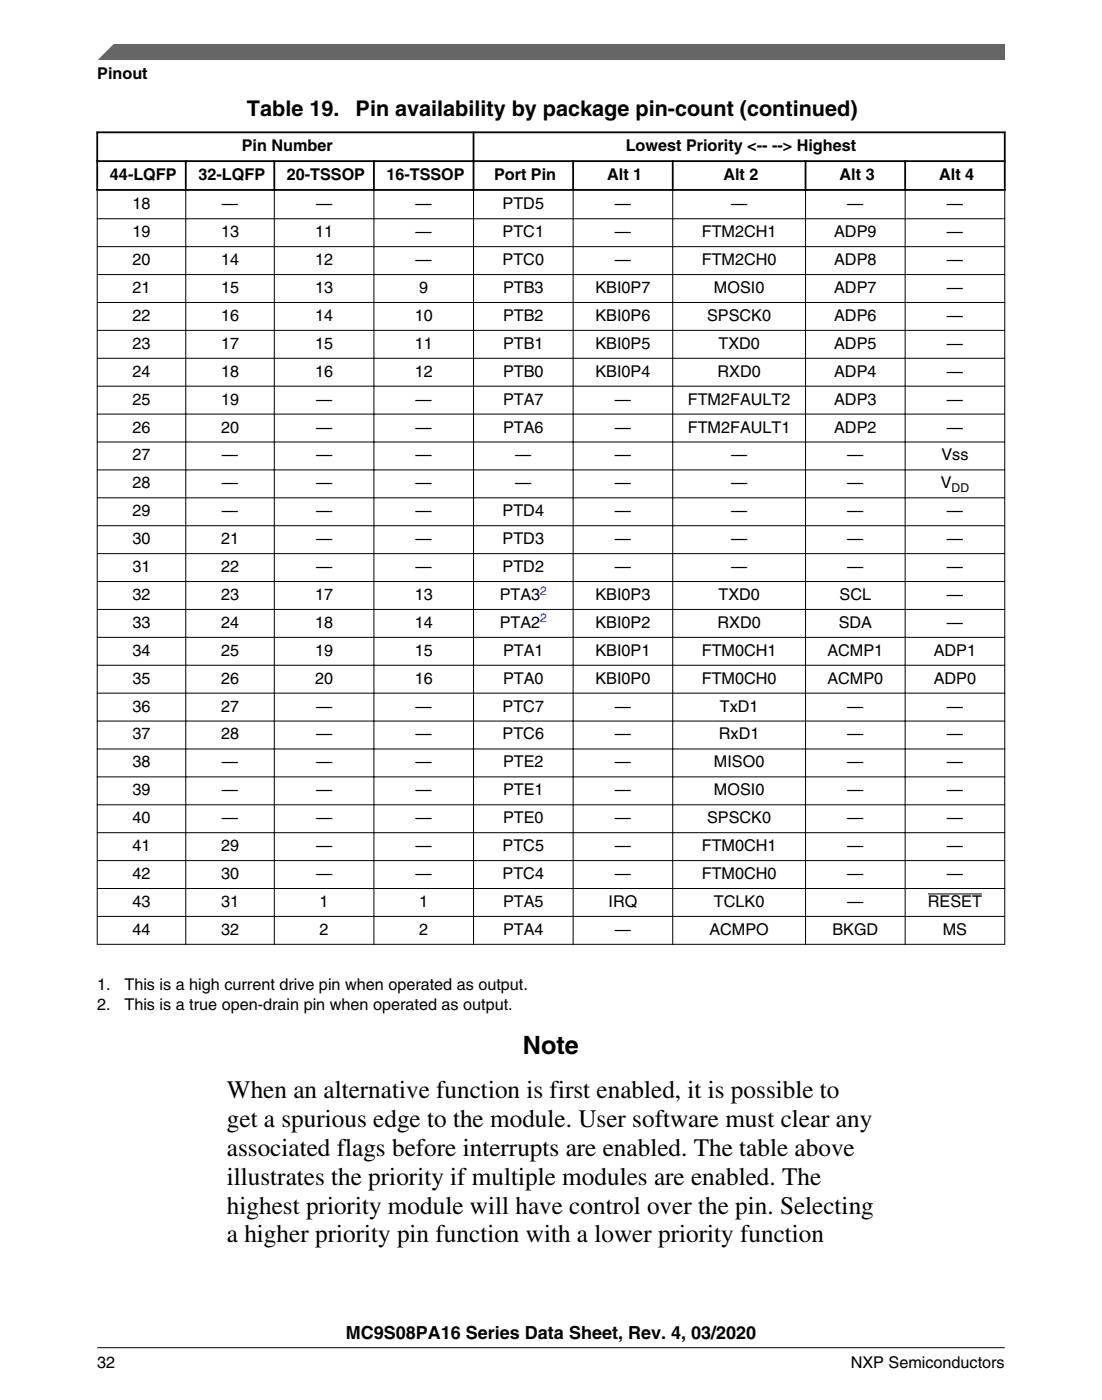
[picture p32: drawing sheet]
<svg xmlns="http://www.w3.org/2000/svg" width="216mm" height="274mm" viewBox="0 0 216 274" stroke-linecap="round" stroke-linejoin="round" font-family="sans-serif">
<defs><g id="words">
<g font-size="4.9">
<text x="102.5" y="206.6">Note</text>
<text x="44.5" y="215.2">When an alternative function is first enabled, it is possible to</text>
<text x="44.5" y="220.9">get a spurious edge to the module. User software must clear any</text>
<text x="44.5" y="226.5">associated flags before interrupts are enabled. The table above</text>
<text x="44.5" y="232.2">illustrates the priority if multiple modules are enabled. The</text>
<text x="44.5" y="237.8">highest priority module will have control over the pin. Selecting</text>
<text x="44.5" y="243.5">a higher priority pin function with a lower priority function</text>
</g>
<g font-size="4.2">
<text x="48.4" y="22.7">Table 19.</text>
<text x="69.7" y="22.7">Pin availability by package pin-count (continued)</text>
</g>
<text font-size="3.5" x="67.8" y="262.3">MC9S08PA16 Series Data Sheet, Rev. 4, 03/2020</text>
<g font-size="3.2">
<text x="19.1" y="15.5">Pinout</text>
<text x="47.4" y="29.6">Pin Number</text>
<text x="122.6" y="29.6">Lowest Priority &lt;-- --&gt; Highest</text>
<text x="21.5" y="35.3">44-LQFP</text>
<text x="38.9" y="35.3">32-LQFP</text>
<text x="56.2" y="35.3">20-TSSOP</text>
<text x="75.7" y="35.3">16-TSSOP</text>
<text x="96.8" y="35.3">Port Pin</text>
<text x="119" y="35.3">Alt 1</text>
<text x="141.7" y="35.3">Alt 2</text>
<text x="164.5" y="35.3">Alt 3</text>
<text x="184" y="35.3">Alt 4</text>
<text x="26" y="40.9">18</text>
<text x="43.5" y="40.9">—</text>
<text x="61.9" y="40.9">—</text>
<text x="81.4" y="40.9">—</text>
<text x="98.5" y="40.9">PTD5</text>
<text x="120.5" y="40.9">—</text>
<text x="143.2" y="40.9">—</text>
<text x="166" y="40.9">—</text>
<text x="185.5" y="40.9">—</text>
<text x="26" y="46.5">19</text>
<text x="43.3" y="46.5">13</text>
<text x="61.7" y="46.5">11</text>
<text x="81.4" y="46.5">—</text>
<text x="98.5" y="46.5">PTC1</text>
<text x="120.5" y="46.5">—</text>
<text x="137.5" y="46.5">FTM2CH1</text>
<text x="163.4" y="46.5">ADP9</text>
<text x="185.5" y="46.5">—</text>
<text x="26" y="51.9">20</text>
<text x="43.3" y="51.9">14</text>
<text x="61.7" y="51.9">12</text>
<text x="81.4" y="51.9">—</text>
<text x="98.5" y="51.9">PTC0</text>
<text x="120.5" y="51.9">—</text>
<text x="137.5" y="51.9">FTM2CH0</text>
<text x="163.4" y="51.9">ADP8</text>
<text x="185.5" y="51.9">—</text>
<text x="26" y="57.4">21</text>
<text x="43.3" y="57.4">15</text>
<text x="61.7" y="57.4">13</text>
<text x="82.1" y="57.4">9</text>
<text x="98.6" y="57.4">PTB3</text>
<text x="116.7" y="57.4">KBI0P7</text>
<text x="139.9" y="57.4">MOSI0</text>
<text x="163.4" y="57.4">ADP7</text>
<text x="185.5" y="57.4">—</text>
<text x="26" y="62.9">22</text>
<text x="43.3" y="62.9">16</text>
<text x="61.7" y="62.9">14</text>
<text x="81.2" y="62.9">10</text>
<text x="98.6" y="62.9">PTB2</text>
<text x="116.7" y="62.9">KBI0P6</text>
<text x="138.5" y="62.9">SPSCK0</text>
<text x="163.4" y="62.9">ADP6</text>
<text x="185.5" y="62.9">—</text>
<text x="26" y="68.3">23</text>
<text x="43.3" y="68.3">17</text>
<text x="61.7" y="68.3">15</text>
<text x="81.2" y="68.3">11</text>
<text x="98.6" y="68.3">PTB1</text>
<text x="116.7" y="68.3">KBI0P5</text>
<text x="140.8" y="68.3">TXD0</text>
<text x="163.4" y="68.3">ADP5</text>
<text x="185.5" y="68.3">—</text>
<text x="26" y="73.8">24</text>
<text x="43.3" y="73.8">18</text>
<text x="61.7" y="73.8">16</text>
<text x="81.2" y="73.8">12</text>
<text x="98.6" y="73.8">PTB0</text>
<text x="116.7" y="73.8">KBI0P4</text>
<text x="140.6" y="73.8">RXD0</text>
<text x="163.4" y="73.8">ADP4</text>
<text x="185.5" y="73.8">—</text>
<text x="26" y="79.3">25</text>
<text x="43.3" y="79.3">19</text>
<text x="61.9" y="79.3">—</text>
<text x="81.4" y="79.3">—</text>
<text x="98.6" y="79.3">PTA7</text>
<text x="120.5" y="79.3">—</text>
<text x="134.8" y="79.3">FTM2FAULT2</text>
<text x="163.4" y="79.3">ADP3</text>
<text x="185.5" y="79.3">—</text>
<text x="26" y="84.7">26</text>
<text x="43.3" y="84.7">20</text>
<text x="61.9" y="84.7">—</text>
<text x="81.4" y="84.7">—</text>
<text x="98.6" y="84.7">PTA6</text>
<text x="120.5" y="84.7">—</text>
<text x="134.8" y="84.7">FTM2FAULT1</text>
<text x="163.4" y="84.7">ADP2</text>
<text x="185.5" y="84.7">—</text>
<text x="26" y="90.2">27</text>
<text x="26" y="95.7">28</text>
<text x="43.5" y="90.2">—</text>
<text x="43.5" y="95.7">—</text>
<text x="61.9" y="90.2">—</text>
<text x="61.9" y="95.7">—</text>
<text x="81.4" y="90.2">—</text>
<text x="81.4" y="95.7">—</text>
<text x="100.9" y="90.2">—</text>
<text x="100.9" y="95.7">—</text>
<text x="120.5" y="90.2">—</text>
<text x="120.5" y="95.7">—</text>
<text x="143.2" y="90.2">—</text>
<text x="143.2" y="95.7">—</text>
<text x="166" y="90.2">—</text>
<text x="166" y="95.7">—</text>
<text x="184.3" y="95.7">V</text>
<text x="184.4" y="90.2">Vss</text>
<text x="26" y="101.2">29</text>
<text x="43.5" y="101.2">—</text>
<text x="61.9" y="101.2">—</text>
<text x="81.4" y="101.2">—</text>
<text x="98.5" y="101.2">PTD4</text>
<text x="120.5" y="101.2">—</text>
<text x="143.2" y="101.2">—</text>
<text x="166" y="101.2">—</text>
<text x="185.5" y="101.2">—</text>
<text x="26" y="106.6">30</text>
<text x="43.3" y="106.6">21</text>
<text x="61.9" y="106.6">—</text>
<text x="81.4" y="106.6">—</text>
<text x="98.5" y="106.6">PTD3</text>
<text x="120.5" y="106.6">—</text>
<text x="143.2" y="106.6">—</text>
<text x="166" y="106.6">—</text>
<text x="185.5" y="106.6">—</text>
<text x="26" y="112.1">31</text>
<text x="43.3" y="112.1">22</text>
<text x="61.9" y="112.1">—</text>
<text x="81.4" y="112.1">—</text>
<text x="98.5" y="112.1">PTD2</text>
<text x="120.5" y="112.1">—</text>
<text x="143.2" y="112.1">—</text>
<text x="166" y="112.1">—</text>
<text x="185.5" y="112.1">—</text>
<text x="26" y="117.6">32</text>
<text x="43.3" y="117.6">23</text>
<text x="61.7" y="117.6">17</text>
<text x="81.2" y="117.6">13</text>
<text x="97.9" y="117.6">PTA3</text>
<text x="116.7" y="117.6">KBI0P3</text>
<text x="140.8" y="117.6">TXD0</text>
<text x="164.5" y="117.6">SCL</text>
<text x="185.5" y="117.6">—</text>
<text x="26" y="123">33</text>
<text x="43.3" y="123">24</text>
<text x="61.7" y="123">18</text>
<text x="81.2" y="123">14</text>
<text x="97.9" y="123">PTA2</text>
<text x="116.7" y="123">KBI0P2</text>
<text x="140.6" y="123">RXD0</text>
<text x="164.3" y="123">SDA</text>
<text x="185.5" y="123">—</text>
<text x="26" y="128.5">34</text>
<text x="43.3" y="128.5">25</text>
<text x="61.7" y="128.5">19</text>
<text x="81.2" y="128.5">15</text>
<text x="98.6" y="128.5">PTA1</text>
<text x="116.7" y="128.5">KBI0P1</text>
<text x="137.5" y="128.5">FTM0CH1</text>
<text x="162.1" y="128.5">ACMP1</text>
<text x="182.9" y="128.5">ADP1</text>
<text x="26" y="134">35</text>
<text x="43.3" y="134">26</text>
<text x="61.7" y="134">20</text>
<text x="81.2" y="134">16</text>
<text x="98.6" y="134">PTA0</text>
<text x="116.7" y="134">KBI0P0</text>
<text x="137.5" y="134">FTM0CH0</text>
<text x="162.1" y="134">ACMP0</text>
<text x="182.9" y="134">ADP0</text>
<text x="26" y="139.4">36</text>
<text x="43.3" y="139.4">27</text>
<text x="61.9" y="139.4">—</text>
<text x="81.4" y="139.4">—</text>
<text x="98.5" y="139.4">PTC7</text>
<text x="120.5" y="139.4">—</text>
<text x="141" y="139.4">TxD1</text>
<text x="166" y="139.4">—</text>
<text x="185.5" y="139.4">—</text>
<text x="26" y="144.9">37</text>
<text x="43.3" y="144.9">28</text>
<text x="61.9" y="144.9">—</text>
<text x="81.4" y="144.9">—</text>
<text x="98.5" y="144.9">PTC6</text>
<text x="120.5" y="144.9">—</text>
<text x="140.8" y="144.9">RxD1</text>
<text x="166" y="144.9">—</text>
<text x="185.5" y="144.9">—</text>
<text x="26" y="150.4">38</text>
<text x="26" y="155.8">39</text>
<text x="43.5" y="150.4">—</text>
<text x="43.5" y="155.8">—</text>
<text x="61.9" y="150.4">—</text>
<text x="61.9" y="155.8">—</text>
<text x="81.4" y="150.4">—</text>
<text x="81.4" y="155.8">—</text>
<text x="98.6" y="150.4">PTE2</text>
<text x="98.6" y="155.8">PTE1</text>
<text x="120.5" y="150.4">—</text>
<text x="120.5" y="155.8">—</text>
<text x="139.9" y="150.4">MISO0</text>
<text x="139.9" y="155.8">MOSI0</text>
<text x="166" y="150.4">—</text>
<text x="166" y="155.8">—</text>
<text x="185.5" y="150.4">—</text>
<text x="185.5" y="155.8">—</text>
<text x="26" y="161.3">40</text>
<text x="43.5" y="161.3">—</text>
<text x="61.9" y="161.3">—</text>
<text x="81.4" y="161.3">—</text>
<text x="98.6" y="161.3">PTE0</text>
<text x="120.5" y="161.3">—</text>
<text x="138.5" y="161.3">SPSCK0</text>
<text x="166" y="161.3">—</text>
<text x="185.5" y="161.3">—</text>
<text x="26" y="166.8">41</text>
<text x="43.3" y="166.8">29</text>
<text x="61.9" y="166.8">—</text>
<text x="81.4" y="166.8">—</text>
<text x="98.5" y="166.8">PTC5</text>
<text x="120.5" y="166.8">—</text>
<text x="137.5" y="166.8">FTM0CH1</text>
<text x="166" y="166.8">—</text>
<text x="185.5" y="166.8">—</text>
<text x="26" y="172.2">42</text>
<text x="43.3" y="172.2">30</text>
<text x="61.9" y="172.2">—</text>
<text x="81.4" y="172.2">—</text>
<text x="98.5" y="172.2">PTC4</text>
<text x="120.5" y="172.2">—</text>
<text x="137.5" y="172.2">FTM0CH0</text>
<text x="166" y="172.2">—</text>
<text x="185.5" y="172.2">—</text>
<text x="26" y="177.7">43</text>
<text x="43.3" y="177.7">31</text>
<text x="62.6" y="177.7">1</text>
<text x="82.1" y="177.7">1</text>
<text x="98.6" y="177.7">PTA5</text>
<text x="119.2" y="177.7">IRQ</text>
<text x="139.9" y="177.7">TCLK0</text>
<text x="166" y="177.7">—</text>
<text x="181.8" y="177.7">RESET</text>
<text x="26" y="183.2">44</text>
<text x="43.3" y="183.2">32</text>
<text x="62.6" y="183.2">2</text>
<text x="82.1" y="183.2">2</text>
<text x="98.6" y="183.2">PTA4</text>
<text x="120.5" y="183.2">—</text>
<text x="139" y="183.2">ACMPO</text>
<text x="163.1" y="183.2">BKGD</text>
<text x="184.7" y="183.2">MS</text>
<text x="19" y="193.9">1.</text>
<text x="19.1" y="197.8">2.</text>
<text x="24.4" y="193.9">This is a high current drive pin when operated as output.</text>
<text x="24.4" y="197.8">This is a true open-drain pin when operated as output.</text>
<text x="19.1" y="268">32</text>
<text x="166.7" y="268">NXP Semiconductors</text>
</g>
<text font-size="2.4" x="186.4" y="96.3">DD</text>
<g font-size="2.4" fill="#00f">
<text x="105.8" y="116.5">2</text>
<text x="105.8" y="122">2</text>
</g>
</g></defs>
<path d="M181.8 175.2h10.6" fill="none" stroke="#000" stroke-width=".2"/>
<g fill="#fff">
<path d="M19.1 179.7h17.2v5.2h-17.2z" fill-rule="evenodd"/>
<path d="M36.5 179.7h17.2v5.2h-17.2z" fill-rule="evenodd"/>
<path d="M53.8 179.7h19.4v5.2h-19.4z" fill-rule="evenodd"/>
<path d="M73.3 179.7h19.4v5.2h-19.4z" fill-rule="evenodd"/>
<path d="M92.9 179.7h19.3v5.2h-19.3z" fill-rule="evenodd"/>
<path d="M112.4 179.7h19.3v5.2h-19.3z" fill-rule="evenodd"/>
<path d="M131.9 179.7h25.8v5.2h-25.8z" fill-rule="evenodd"/>
<path d="M157.9 179.7h19.3v5.2h-19.3z" fill-rule="evenodd"/>
<path d="M177.4 179.7h19.4v5.2h-19.4z" fill-rule="evenodd"/>
</g>
<g fill="none" stroke="#000" stroke-width=".35">
<path d="M18.9 25.9h178.1M18.9 31.6h178.1M18.9 37.2h178.1M19 25.8v11.6M36.4 31.4v6M53.7 31.4v6M73.3 31.4v6M92.8 25.8v11.6M112.3 31.4v6M131.8 31.4v6M157.8 31.4v6M177.3 31.4v6"/>
<path d="M196.8 25.8l.1 11.6"/>
</g>
<g fill="none" stroke="#000" stroke-width=".2">
<path d="M19 37.4v147.7M36.4 37v148.1M53.7 37v148.1M73.3 37v148.1M92.8 37v148.1M112.3 37v148.1M131.8 37v148.1M157.8 37v148.1M177.3 37v148.1M196.9 37.4v147.7M19 42.9h177.9M19 48.3h177.9"/>
<path d="M19 53.8h177.9M19 59.3h177.9M19 64.7h177.9M19 70.2h177.9M19 75.7h177.9M19 81.1h177.9M19 86.6h177.9M19 92.1h177.9M19 97.5h177.9M19 103h177.9M19 108.5h177.9M19 113.9h177.9"/>
<path d="M19 119.4h177.9M19 124.9h177.9M19 130.4h177.9M19 135.8h177.9M19 141.3h177.9M19 146.8h177.9M19 152.2h177.9M19 157.7h177.9M19 163.2h177.9M19 168.6h177.9M19 174.1h177.9M19 179.6h177.9"/>
<path d="M19 185h177.9"/>
</g>
<path d="M19 11.7l5.7-3.1 172.2 .1v3z" fill="#666"/>
<path d="M22.5 8.6l-3.1 3.1" fill="none" stroke="#666" stroke-width=".28"/>
<path d="M19 264.1h177.8" fill="none" stroke="#000" stroke-width=".2"/>
<use href="#words"/>
</svg>
